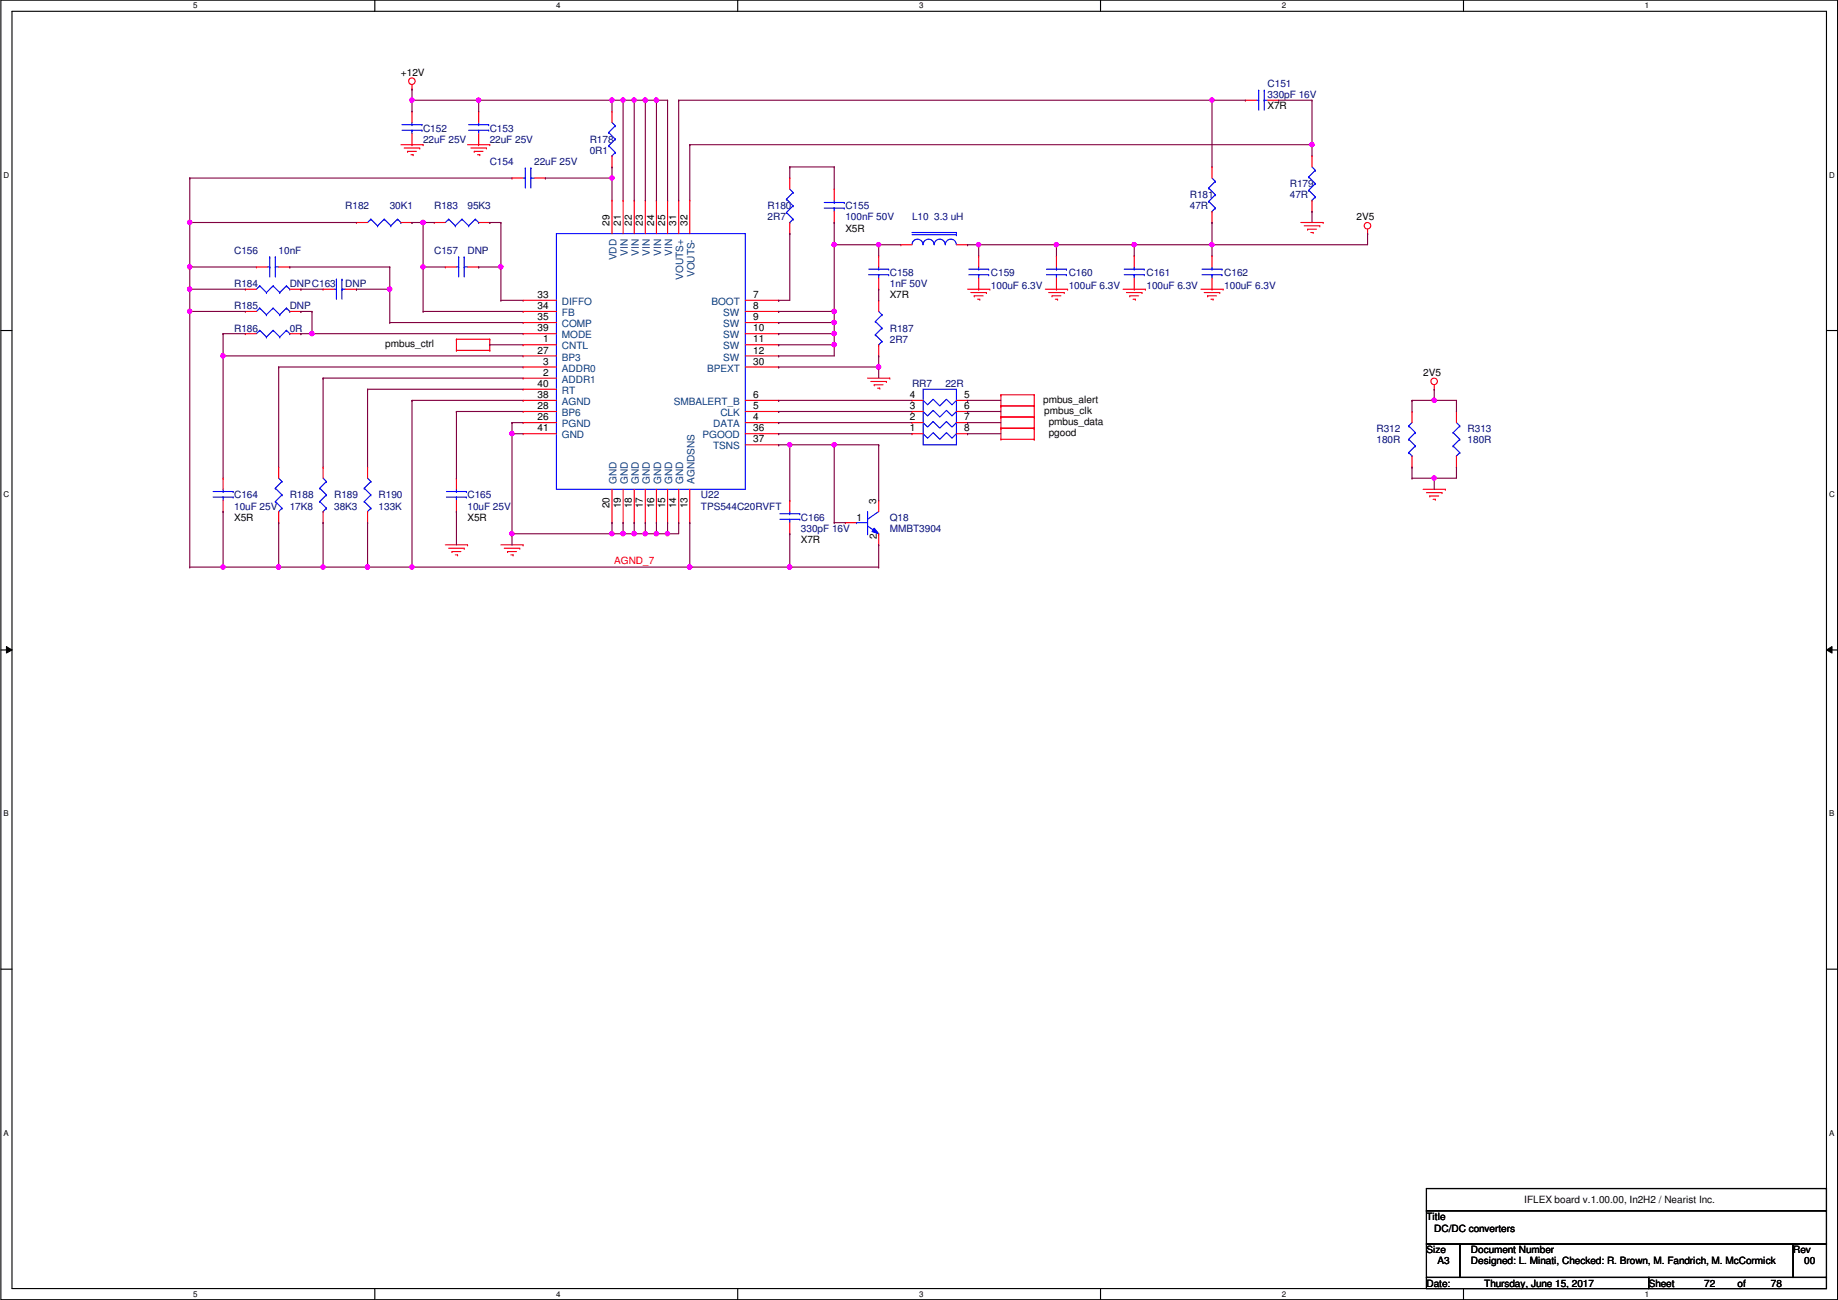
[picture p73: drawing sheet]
<svg xmlns="http://www.w3.org/2000/svg" width="420mm" height="297mm" viewBox="0 0 420 297" stroke-linecap="round" stroke-linejoin="round" font-family="sans-serif">
<defs><g id="words">
<g font-size="2.3">
<text x="91.6" y="17.4">+12V</text>
<text x="289.8" y="25">X7R</text>
<text x="139.3" y="51.6" transform="rotate(-90 139.3 51.6)">29</text>
<text x="141.9" y="51.6" transform="rotate(-90 141.9 51.6)">21</text>
<text x="144.4" y="51.6" transform="rotate(-90 144.4 51.6)">22</text>
<text x="147" y="51.6" transform="rotate(-90 147 51.6)">23</text>
<text x="149.5" y="51.6" transform="rotate(-90 149.5 51.6)">24</text>
<text x="152" y="51.6" transform="rotate(-90 152 51.6)">25</text>
<text x="154.6" y="51.6" transform="rotate(-90 154.6 51.6)">31</text>
<text x="157.1" y="51.6" transform="rotate(-90 157.1 51.6)">32</text>
<text x="193.2" y="52.9">X5R</text>
<text x="310.1" y="50.4">2V5</text>
<text x="122.9" y="68.1">33</text>
<text x="122.9" y="70.6">34</text>
<text x="172.2" y="68.1">7</text>
<text x="172.2" y="70.6">8</text>
<text x="203.4" y="68.2">X7R</text>
<text x="122.9" y="73.2">35</text>
<text x="122.9" y="75.7">39</text>
<text x="172.2" y="73.2">9</text>
<text x="172.2" y="75.7">10</text>
<text x="88.1" y="79.3">pmbus_ctrl</text>
<text x="122.9" y="80.8">27</text>
<text x="124.2" y="78.2">1</text>
<text x="124.2" y="83.3">3</text>
<text x="172.2" y="78.2">11</text>
<text x="172.2" y="80.8">12</text>
<text x="172.2" y="83.3">30</text>
<text x="122.9" y="88.4">40</text>
<text x="124.2" y="85.9">2</text>
<text x="325.3" y="85.9">2V5</text>
<text x="122.9" y="90.9">38</text>
<text x="122.9" y="93.5">28</text>
<text x="172.2" y="90.9">6</text>
<text x="172.2" y="93.5">5</text>
<text x="208" y="93.5">3</text>
<text x="208" y="90.9">4</text>
<text x="220.4" y="90.9">5</text>
<text x="220.4" y="93.5">6</text>
<text x="238.5" y="92">pmbus_alert</text>
<text x="238.7" y="94.6">pmbus_clk</text>
<text x="122.9" y="96">26</text>
<text x="122.9" y="98.6">41</text>
<text x="172.2" y="96">4</text>
<text x="172.2" y="98.6">36</text>
<text x="172.2" y="101.1">37</text>
<text x="208" y="98.6">1</text>
<text x="208" y="96">2</text>
<text x="220.4" y="96">7</text>
<text x="220.4" y="98.6">8</text>
<text x="239.7" y="97.1">pmbus_data</text>
<text x="239.7" y="99.7">pgood</text>
<text x="53.5" y="119">X5R</text>
<text x="106.9" y="119">X5R</text>
<text x="139.3" y="116.1" transform="rotate(-90 139.3 116.1)">20</text>
<text x="141.9" y="116.1" transform="rotate(-90 141.9 116.1)">19</text>
<text x="144.4" y="116.1" transform="rotate(-90 144.4 116.1)">18</text>
<text x="147" y="116.1" transform="rotate(-90 147 116.1)">17</text>
<text x="149.5" y="116.1" transform="rotate(-90 149.5 116.1)">16</text>
<text x="152" y="116.1" transform="rotate(-90 152 116.1)">15</text>
<text x="154.6" y="116.1" transform="rotate(-90 154.6 116.1)">14</text>
<text x="157.1" y="116.1" transform="rotate(-90 157.1 116.1)">13</text>
<text x="195.8" y="119">1</text>
<text x="200.3" y="115.1" transform="rotate(-90 200.3 115.1)">3</text>
<text x="183.1" y="124">X7R</text>
<text x="200.4" y="123.2" transform="rotate(-90 200.4 123.2)">2</text>
<text x="348.4" y="274.9">IFLEX board v.1.00.00, In2H2 / Nearist Inc.</text>
<text x="326.1" y="278.7">Title</text>
<text x="327.9" y="281.5">DC/DC converters</text>
<text x="326.1" y="286.3">Size</text>
<text x="336.2" y="286.3">Document Number</text>
<text x="409.9" y="286.3">Rev</text>
<text x="326.1" y="294">Date:</text>
<text x="328.6" y="288.9">A3</text>
<text x="336.2" y="288.9">Designed: L. Minati, Checked: R. Brown, M. Fandrich, M. McCormick</text>
<text x="339.3" y="294">Thursday, June 15, 2017</text>
<text x="376.9" y="294">Sheet</text>
<text x="389.6" y="294">72</text>
<text x="397.2" y="294">of</text>
<text x="404.8" y="294">78</text>
<text x="412.4" y="288.9">00</text>
</g>
<g font-size="2.3" fill="#000080">
<text x="289.8" y="19.9">C151</text>
<text x="289.8" y="22.4">330pF 16V</text>
<text x="96.7" y="30.1">C152</text>
<text x="96.7" y="32.6">22uF 25V</text>
<text x="112" y="30.1">C153</text>
<text x="112" y="32.6">22uF 25V</text>
<text x="134.8" y="32.6">R178</text>
<text x="134.8" y="35.1">0R1</text>
<text x="112" y="37.7">C154</text>
<text x="122.1" y="37.7">22uF 25V</text>
<text x="78.9" y="47.8">R182</text>
<text x="89.1" y="47.8">30K1</text>
<text x="99.3" y="47.8">R183</text>
<text x="106.9" y="47.8">95K3</text>
<text x="175.5" y="47.8">R180</text>
<text x="193.2" y="47.8">C155</text>
<text x="272" y="45.3">R181</text>
<text x="272" y="47.8">47R</text>
<text x="294.8" y="42.8">R179</text>
<text x="294.8" y="45.3">47R</text>
<text x="175.5" y="50.4">2R7</text>
<text x="193.2" y="50.4">100nF 50V</text>
<text x="208.5" y="50.4">L10 3.3 uH</text>
<text x="53.5" y="58">C156</text>
<text x="63.7" y="58">10nF</text>
<text x="99.3" y="58">C157</text>
<text x="106.9" y="58">DNP</text>
<text x="53.5" y="65.6">R184</text>
<text x="66.2" y="65.6">DNPC163</text>
<text x="78.9" y="65.6">DNP</text>
<text x="203.4" y="63.1">C158</text>
<text x="203.4" y="65.6">1nF 50V</text>
<text x="226.5" y="63.1">C159</text>
<text x="244.3" y="63.1">C160</text>
<text x="262.1" y="63.1">C161</text>
<text x="279.9" y="63.1">C162</text>
<text x="53.5" y="70.7">R185</text>
<text x="66.2" y="70.7">DNP</text>
<text x="226.5" y="66.1">100uF 6.3V</text>
<text x="244.3" y="66.1">100uF 6.3V</text>
<text x="262.1" y="66.1">100uF 6.3V</text>
<text x="279.9" y="66.1">100uF 6.3V</text>
<text x="53.5" y="75.8">R186</text>
<text x="66.2" y="75.8">0R</text>
<text x="203.4" y="75.8">R187</text>
<text x="203.4" y="78.3">2R7</text>
<text x="208.5" y="88.5">RR7</text>
<text x="216.1" y="88.5">22R</text>
<text x="314.7" y="98.6">R312</text>
<text x="314.7" y="101.2">180R</text>
<text x="335.5" y="98.6">R313</text>
<text x="335.5" y="101.2">180R</text>
<text x="53.5" y="113.9">C164</text>
<text x="66.2" y="113.9">R188</text>
<text x="76.4" y="113.9">R189</text>
<text x="86.6" y="113.9">R190</text>
<text x="106.9" y="113.9">C165</text>
<text x="160.2" y="113.9">U22</text>
<text x="53.5" y="116.4">10uF 25V</text>
<text x="66.2" y="116.4">17K8</text>
<text x="76.4" y="116.4">38K3</text>
<text x="86.6" y="116.4">133K</text>
<text x="106.9" y="116.4">10uF 25V</text>
<text x="160.2" y="116.4">TPS544C20RVFT</text>
<text x="183.1" y="119">C166</text>
<text x="203.4" y="119">Q18</text>
<text x="183.1" y="121.5">330pF 16V</text>
<text x="203.4" y="121.5">MMBT3904</text>
</g>
<g font-size="2.3" fill="#004080">
<text x="141" y="59.5" transform="rotate(-90 141 59.5)">VDD</text>
<text x="143.5" y="58.5" transform="rotate(-90 143.5 58.5)">VIN</text>
<text x="146" y="58.5" transform="rotate(-90 146 58.5)">VIN</text>
<text x="148.6" y="58.5" transform="rotate(-90 148.6 58.5)">VIN</text>
<text x="151.1" y="58.5" transform="rotate(-90 151.1 58.5)">VIN</text>
<text x="153.7" y="58.5" transform="rotate(-90 153.7 58.5)">VIN</text>
<text x="156.2" y="63.9" transform="rotate(-90 156.2 63.9)">VOUTS+</text>
<text x="158.7" y="63.3" transform="rotate(-90 158.7 63.3)">VOUTS-</text>
<text x="128.5" y="69.7">DIFFO</text>
<text x="162.6" y="69.7">BOOT</text>
<text x="128.5" y="72.2">FB</text>
<text x="128.5" y="74.8">COMP</text>
<text x="128.5" y="77.3">MODE</text>
<text x="165.3" y="72.2">SW</text>
<text x="165.3" y="74.8">SW</text>
<text x="165.3" y="77.3">SW</text>
<text x="128.5" y="79.8">CNTL</text>
<text x="128.5" y="82.4">BP3</text>
<text x="165.3" y="79.8">SW</text>
<text x="165.3" y="82.4">SW</text>
<text x="128.5" y="84.9">ADDR0</text>
<text x="128.5" y="87.5">ADDR1</text>
<text x="161.7" y="84.9">BPEXT</text>
<text x="128.5" y="90">RT</text>
<text x="128.5" y="92.5">AGND</text>
<text x="128.5" y="95.1">BP6</text>
<text x="154" y="92.5">SMBALERT_B</text>
<text x="164.7" y="95.1">CLK</text>
<text x="128.5" y="97.6">PGND</text>
<text x="128.5" y="100.2">GND</text>
<text x="160.6" y="100.2">PGOOD</text>
<text x="163" y="97.6">DATA</text>
<text x="163" y="102.7">TSNS</text>
<text x="141" y="110.5" transform="rotate(-90 141 110.5)">GND</text>
<text x="143.5" y="110.5" transform="rotate(-90 143.5 110.5)">GND</text>
<text x="146" y="110.5" transform="rotate(-90 146 110.5)">GND</text>
<text x="148.6" y="110.5" transform="rotate(-90 148.6 110.5)">GND</text>
<text x="151.1" y="110.5" transform="rotate(-90 151.1 110.5)">GND</text>
<text x="153.7" y="110.5" transform="rotate(-90 153.7 110.5)">GND</text>
<text x="156.2" y="110.5" transform="rotate(-90 156.2 110.5)">GND</text>
<text x="158.7" y="110.5" transform="rotate(-90 158.7 110.5)">AGNDSNS</text>
</g>
<text font-size="2.3" fill="#f00" x="140.4" y="128.9">AGND_7</text>
<g font-size="1.8">
<text x="44.2" y="1.9">5</text>
<text x="127.1" y="1.9">4</text>
<text x="210.1" y="1.9">3</text>
<text x="293" y="1.9">2</text>
<text x="376" y="1.9">1</text>
<text x=".8" y="40.6">D</text>
<text x="418.2" y="40.6">D</text>
<text x=".8" y="113.6">C</text>
<text x="418.2" y="113.6">C</text>
<text x=".8" y="186.6">B</text>
<text x="418.2" y="186.6">B</text>
<text x=".8" y="259.5">A</text>
<text x="418.2" y="259.5">A</text>
<text x="44.2" y="296.3">5</text>
<text x="127.1" y="296.3">4</text>
<text x="210.1" y="296.3">3</text>
<text x="293" y="296.3">2</text>
<text x="376" y="296.3">1</text>
</g>
</g></defs>
<path d="M.2 0h419.9v297h-419.9zM2.7 2.6h414.8v291.8h-414.8z" fill="none" stroke="#000" stroke-width=".25"/>
<g fill="#fff">
<path d="M44.2 .3h1v2h-1z"/>
<path d="M44.2 294.7h1v2h-1z"/>
</g>
<path d="M85.7 0v2.6M85.7 294.4v2.6" fill="none" stroke="#000" stroke-width=".25"/>
<g fill="#fff">
<path d="M127.1 .3h1v2h-1z"/>
<path d="M127.1 294.7h1v2h-1z"/>
</g>
<path d="M168.6 0v2.6M168.6 294.4v2.6" fill="none" stroke="#000" stroke-width=".25"/>
<g fill="#fff">
<path d="M210.1 .3h1v2h-1z"/>
<path d="M210.1 294.7h1v2h-1z"/>
</g>
<path d="M251.6 0v2.6M251.6 294.4v2.6" fill="none" stroke="#000" stroke-width=".25"/>
<g fill="#fff">
<path d="M293 .3h1v2h-1z"/>
<path d="M293 294.7h1v2h-1z"/>
</g>
<path d="M334.5 0v2.6M334.5 294.4v2.6" fill="none" stroke="#000" stroke-width=".25"/>
<g fill="#fff">
<path d="M376 .3h1v2h-1z"/>
<path d="M376 294.7h1v2h-1z"/>
<path d="M.8 39h1.3v2h-1.3z"/>
<path d="M418.2 39h1.2v2h-1.2z"/>
<path d="M.8 112h1.3v2h-1.3z"/>
<path d="M418.2 112h1.2v2h-1.2z"/>
</g>
<path d="M.2 75.5h2.5M417.5 75.5h2.6" fill="none" stroke="#000" stroke-width=".25"/>
<g fill="#fff">
<path d="M.8 185h1.2v1.9h-1.2z"/>
<path d="M418.2 185h1.1v1.9h-1.1z"/>
</g>
<path d="M.2 148.5h2.5M417.5 148.5h2.6" fill="none" stroke="#000" stroke-width=".25"/>
<path d="M1.5 147.7l1.2 .8-1.2 .7zM417.5 148.5l1.3-.8v1.5z" fill="#000"/>
<path d="M1.5 147.7l1.2 .8-1.2 .7zM417.5 148.5l1.3-.8v1.5z" fill="none" stroke="#000" stroke-width=".23"/>
<g fill="#fff">
<path d="M.8 257.9h1.2v2h-1.2z"/>
<path d="M418.2 257.9h1.1v2h-1.1z"/>
</g>
<path d="M.2 221.4h2.5M417.5 221.4h2.6M326.1 271.6h91.4v5h-91.4zM326.1 276.6h91.4v7.7h-91.4zM326.1 284.3h7.6v7.6h-7.6zM326.1 291.9h50.8v2.5h-50.8zM333.7 284.3h76.2v7.6h-76.2zM376.9 291.9h40.6v2.5h-40.6zM409.9 284.3h7.6v7.6h-7.6z" fill="none" stroke="#000" stroke-width=".25"/>
<g fill="none" stroke="#f00" stroke-width=".25">
<path d="M94.2 19.3v1.1M91.6 33.1h5.1M92.4 33.8h3.6M93.2 34.6h.1M93.2 34.6h2M93.9 35.3h.5M94.2 20.4h.1M94.4 35.3h.1M96 33.8h.1M96.7 33.1h.1M106.9 33.1h5.1M107.6 33.8h3.6"/>
<path d="M108.4 34.6h.1M108.4 34.6h2M109.2 35.3h.5M109.4 25.4h.1M109.4 33.1h.1M109.4 25.4v2.6M109.4 30.5v2.6M109.7 35.3h.1M111.2 33.8h.1M112 33.1h.1M117 40.7h.1M117 40.7h2.6"/>
<path d="M122.1 40.7h2.6M124.7 40.7h.1M190.7 43.2h.1M190.7 50.8h.1M190.7 43.2v2.6M190.7 48.3v2.5M297.4 50.8h5.1M298.1 51.6h3.6M298.9 52.4h.1M298.9 52.4h2M299.7 53.1h.5M300.2 53.1h.1"/>
<path d="M301.7 51.6h.1M302.5 50.8h.1M312.6 53.4h.1M312.6 52.4v1M56.1 71.2h.1M56.1 66.1h.1M56.1 66.1h2.5M56.1 71.2h2.5M66.2 66.1h2.6M66.2 71.2h2.6M68.8 71.2h.1M68.8 66.1h.1"/>
<path d="M104.3 77.5h.1M104.3 77.5h7.7M104.3 77.5v2.6M112 77.5h.1M112 77.5v2.6M221.2 66.1h5.1M221.9 66.8h3.6M222.7 67.6h.1M222.7 67.6h2M223.5 68.4h.5M224 68.4h.1M225.5 66.8h.1"/>
<path d="M226.3 66.1h.1M239 66.1h5M239.7 66.8h3.6M240.5 67.6h.1M240.5 67.6h2M241.2 68.4h.6M241.8 68.4h.1M243.3 66.8h.1M244 66.1h.1M256.7 66.1h5.1M257.5 66.8h3.6M258.3 67.6h.1"/>
<path d="M258.3 67.6h2M259 68.4h.5M259.5 68.4h.1M261.1 66.8h.1M261.8 66.1h.1M274.5 66.1h5.1M275.3 66.8h3.5M276 67.6h.1M276 67.6h2.1M276.8 68.4h.5M277.3 68.4h.1M278.8 66.8h.1"/>
<path d="M279.6 66.1h.1M104.3 80.1h.1M104.3 80.1h7.7M112 80.1h.1M198.3 86.4h5.1M199.1 87.2h3.5M199.8 87.9h.1M199.8 87.9h2.1M200.6 88.7h.5M201.1 88.7h.1M202.6 87.2h.1M203.4 86.4h.1"/>
<path d="M228.8 92.8h.1M228.8 95.3h.1M228.8 97.8h.1M228.8 90.2h.1M228.8 92.8h7.6M228.8 90.2v10.2M228.8 95.3h7.6M228.8 97.8h7.6M228.8 90.2h7.6M236.4 95.3h.1M236.4 92.8h.1M236.4 97.8h.1"/>
<path d="M236.4 90.2h.1M236.4 90.2v10.2M327.9 88.9h.1M327.9 87.9v1M228.8 100.4h.1M228.8 100.4h7.6M236.4 100.4h.1M325.3 111.8h5.1M326.1 112.6h3.5M326.8 113.3h.1M326.8 113.3h2.1M327.6 114.1h.5"/>
<path d="M328.1 114.1h.1M329.6 112.6h.1M330.4 111.8h.1M101.8 124.5h5.1M102.6 125.3h3.5M103.3 126h.1M103.3 126h2.1M104.1 126.8h.5M104.6 126.8h.1M106.1 125.3h.1M106.9 124.5h.1M114.5 124.5h5.1"/>
<path d="M115.3 125.3h3.5M116 126h.1M116 126h2.1M116.8 126.8h.5M117.3 126.8h.1M118.8 125.3h.1M119.6 124.5h.1"/>
<circle cx="94.2" cy="18.6" r=".75"/>
<circle cx="312.6" cy="51.6" r=".75"/>
<circle cx="327.8" cy="87.1" r=".75"/>
</g>
<g fill="none" stroke="#00f" stroke-width=".25">
<path d="M107.1 29.8h4.6M107.1 28.5h4.6M109.4 28.5h.1M109.4 29.8h.1M109.4 28v.5M109.4 29.8v.7M111.7 29.8h.1M111.7 28.5h.1M120.1 38.4h.1M120.1 38.4v4.6M121.4 38.4h.1M121.4 38.4v4.6"/>
<path d="M119.6 40.7h.5M120.1 40.7h.1M121.4 40.7h.1M121.4 40.7h.7M188.4 47.5h4.6M188.4 46.3h4.6M190.7 46.3h.1M190.7 47.5h.1M190.7 45.8v.5M190.7 47.5v.8M193 47.5h.1M193 46.3h.1"/>
<path d="M59.4 70.4h.1M59.4 65.3h.1M59.4 70.4l-.8 .8M59.4 70.4l1.5 1.5M59.4 65.3l-.8 .8M59.4 65.3l1.5 1.5M60.9 71.9h.1M60.9 66.8h.1M62.4 70.4h.1M62.4 65.3h.1M62.4 70.4l-1.5 1.5M62.4 70.4l1.6 1.5"/>
<path d="M62.4 65.3l-1.5 1.5M62.4 65.3l1.6 1.5M64 71.9h.1M64 66.8h.1M65.5 70.4h.1M65.5 65.3h.1M65.5 70.4l-1.5 1.5M65.5 70.4l.7 .8M65.5 65.3l-1.5 1.5M65.5 65.3l.7 .8M66.2 71.2h.1M66.2 66.1h.1"/>
<path d="M195.8 119.4h.1M195.8 119.4h2.5M198.3 118.7h.1M198.3 116.9v5.1M200.9 116.9l-2.6 1.8M198.3 122h.1M198.3 120.2l2.6 1.8M200.9 122h.1"/>
</g>
<path d="M199.8 120.7l1.1 1.3-1.6-.5z" fill="#00f"/>
<g fill="none" stroke="#00f" stroke-width=".25">
<path d="M91.9 29.8h4.6M91.9 28.5h4.6M94.2 28.5h.1M94.2 29.8h.1M94.2 28v.5M94.2 29.8v.7M96.5 29.8h.1M96.5 28.5h.1M139.1 30.3h.1M139.1 33.3h.1M139.1 30.3l1.6 1.5M139.1 33.3l1.6 1.5"/>
<path d="M139.9 35.6h.1M139.9 28l.8 .7M140.7 28.7h.1M140.7 31.8h.1M140.7 34.8h.1M140.7 28.7l-1.6 1.6M140.7 31.8l-1.6 1.5M140.7 34.8l-.8 .8M287.2 22.9h.5M287.7 22.9h.1M287.7 20.6h.1M287.7 20.6v4.6"/>
<path d="M289 20.6h.1M289 22.9h.1M289 22.9h.8M289 20.6v4.6M299.9 38.1l.8 .8M300.7 38.9h.1M300.7 38.9l-1.5 1.5M61.7 58.7h.1M61.7 58.7v4.6M62.9 58.7h.1M62.9 58.7v4.6M84.8 50.1h.1"/>
<path d="M84.8 50.1l-.8 .7M84.8 50.1l1.5 1.5M86.3 51.6h.1M87.8 50.1h.1M87.8 50.1l-1.5 1.5M87.8 50.1l1.6 1.5M89.4 51.6h.1M90.9 50.1h.1M90.9 50.1l-1.5 1.5M90.9 50.1l.7 .7M91.6 50.8h.1M102.6 50.1h.1"/>
<path d="M102.6 50.1l-.8 .7M102.6 50.1l1.5 1.5M104.1 51.6h.1M104.8 58.7h.1M104.8 58.7v4.6M105.6 50.1h.1M105.6 50.1l-1.5 1.5M105.6 50.1l1.5 1.5M106.1 58.7h.1M106.1 58.7v4.6M107.1 51.6h.1M108.7 50.1h.1"/>
<path d="M108.7 50.1l-1.6 1.5M108.7 50.1l.7 .7M109.4 50.8h.1M127.2 53.4h43.2v58.4h-43.2zM179.8 45.5h.1M179.8 48.6h.1M179.8 45.5l1.5 1.5M179.8 48.6l1.5 1.5M180.5 50.8h.1M180.5 43.2l.8 .8M181.3 44h.1M181.3 47h.1"/>
<path d="M181.3 50.1h.1M181.3 44l-1.5 1.5M181.3 47l-1.5 1.6M181.3 50.1l-.8 .7M208.5 55.9a1.27 1.27 0 0 1 1.3-1.2 1.27 1.27 0 0 1 1.2 1.2 1.25 1.25 0 0 1 1.3-1.2 1.25 1.25 0 0 1 1.2 1.2M208.5 53.6h10.1M208.5 53.1h10.1M213.6 55.9a1.27 1.27 0 0 1 1.2-1.2 1.27 1.27 0 0 1 1.3 1.2 1.25 1.25 0 0 1 1.2-1.2 1.25 1.25 0 0 1 1.3 1.2M218.6 53.6h.1M218.6 53.1h.1M276.3 43h.1M276.3 46h.1"/>
<path d="M276.3 43l1.5 1.5M276.3 46l1.5 1.5M277.1 48.3h.1M277.1 40.7l.7 .7M277.8 41.4h.1M277.8 44.5h.1M277.8 47.5h.1M277.8 41.4l-1.5 1.6M277.8 44.5l-1.5 1.5M277.8 47.5l-.7 .8M299.2 40.4h.1M299.2 43.5h.1"/>
<path d="M299.2 40.4l1.5 1.6M299.2 43.5l1.5 1.5M299.9 45.8h.1M300.7 42h.1M300.7 45h.1M300.7 42l-1.5 1.5M300.7 45l-.8 .8M59.4 75.5h.1M59.4 75.5l-.8 .7M59.4 75.5l1.5 1.5M60.9 77h.1M61.2 61h.5"/>
<path d="M61.7 61h.1M62.4 75.5h.1M62.4 75.5l-1.5 1.5M62.4 75.5l1.6 1.5M62.9 61h.1M62.9 61h.8M64 77h.1M65.5 75.5h.1M65.5 75.5l-1.5 1.5M65.5 75.5l.7 .7M66.2 76.2h.1M76.4 66.1h.5"/>
<path d="M76.9 66.1h.1M76.9 63.8h.1M76.9 63.8v4.6M78.2 63.8h.1M78.2 66.1h.1M78.2 66.1h.7M78.2 63.8v4.6M104.3 61h.5M104.8 61h.1M106.1 61h.1M106.1 61h.8M198.6 62.8h4.5"/>
<path d="M198.6 61.5h4.5M200.1 73.4h.1M200.1 76.5h.1M200.1 73.4l1.5 1.6M200.1 76.5l1.5 1.5M200.9 78.8h.1M200.9 61.5h.1M200.9 62.8h.1M200.9 71.2l.7 .7M200.9 61v.5M200.9 62.8v.7M201.6 71.9h.1"/>
<path d="M201.6 75h.1M201.6 78h.1M201.6 71.9l-1.5 1.5M201.6 75l-1.5 1.5M201.6 78l-.7 .8M203.1 62.8h.1M203.1 61.5h.1M221.4 62.8h4.6M221.4 61.5h4.6M223.7 61.5h.1M223.7 62.8h.1M223.7 61v.5"/>
<path d="M223.7 62.8v.7M226 62.8h.1M226 61.5h.1M239.2 62.8h4.6M239.2 61.5h4.6M241.5 61.5h.1M241.5 62.8h.1M241.5 61v.5M241.5 62.8v.7M243.8 62.8h.1M243.8 61.5h.1M257 62.8h4.6"/>
<path d="M257 61.5h4.6M259.3 61.5h.1M259.3 62.8h.1M259.3 61v.5M259.3 62.8v.7M261.6 62.8h.1M261.6 61.5h.1M274.8 62.8h4.5M274.8 61.5h4.5M277.1 61.5h.1M277.1 62.8h.1M277.1 61v.5"/>
<path d="M277.1 62.8v.7M279.3 62.8h.1M279.3 61.5h.1M211 88.9h7.6v12.7h-7.6zM211 99.1l1 1 1.3-1.3 1.5 1.6 1.6-1.6 1.2 1.3 1-1M211 96.6l1 1 1.3-1.3 1.5 1.5 1.6-1.5 1.2 1.3 1-1M211 94l1 1 1.3-1.2 1.5 1.5 1.6-1.5 1.2 1.2 1-1M211 91.5l1 1 1.3-1.3 1.5 1.6 1.6-1.6 1.2 1.3 1-1M322 97.3h.1M322 97.3l1.5 1.5M322.8 96.6l-.8 .7M323.5 98.8h.1"/>
<path d="M323.5 98.8l-1.5 1.6M332.2 98.8h.1M332.2 98.8l1.5 1.6M332.9 96.6l.8 .7M333.7 97.3h.1M333.7 97.3l-1.5 1.5M48.7 113.6h4.6M48.7 112.3h4.6M51 112.3h.1M51 113.6h.1M51 111.8v.5M51 113.6v.7"/>
<path d="M53.3 113.6h.1M53.3 112.3h.1M62.9 111.5h.1M62.9 114.6h.1M62.9 111.5l1.6 1.6M62.9 114.6l1.6 1.5M63.7 116.9h.1M63.7 109.3l.8 .7M64.5 110h.1M64.5 113.1h.1M64.5 116.1h.1M64.5 110l-1.6 1.5"/>
<path d="M64.5 113.1l-1.6 1.5M64.5 116.1l-.8 .8M73.1 111.5h.1M73.1 114.6h.1M73.1 111.5l1.5 1.6M73.1 114.6l1.5 1.5M73.9 116.9h.1M73.9 109.3l.7 .7M74.6 110h.1M74.6 113.1h.1M74.6 116.1h.1M74.6 110l-1.5 1.5"/>
<path d="M74.6 113.1l-1.5 1.5M74.6 116.1l-.7 .8M83.3 111.5h.1M83.3 114.6h.1M83.3 111.5l1.5 1.6M83.3 114.6l1.5 1.5M84 116.9h.1M84 109.3l.8 .7M84.8 110h.1M84.8 113.1h.1M84.8 116.1h.1M84.8 110l-1.5 1.5"/>
<path d="M84.8 113.1l-1.5 1.5M84.8 116.1l-.8 .8M102.1 113.6h4.5M102.1 112.3h4.5M104.3 112.3h.1M104.3 113.6h.1M104.3 111.8v.5M104.3 113.6v.7M106.6 113.6h.1M106.6 112.3h.1M178.3 118.7h4.5M178.3 117.4h4.5"/>
<path d="M180.5 117.4h.1M180.5 118.7h.1M180.5 116.9v.5M180.5 118.7v.7M182.8 118.7h.1M182.8 117.4h.1M322 100.4h.1M322 103.4h.1M322 100.4l1.5 1.5M322 103.4l.8 .8M322.8 104.2h.1M323.5 101.9h.1"/>
<path d="M323.5 101.9l-1.5 1.5M332.2 101.9h.1M332.2 101.9l1.5 1.5M332.9 104.2h.1M333.7 100.4h.1M333.7 103.4h.1M333.7 100.4l-1.5 1.5M333.7 103.4l-.8 .8M199.8 120.7l1.1 1.3-1.6-.5z"/>
</g>
<g fill="none" stroke="#f00" stroke-width=".25">
<path d="M94.2 25.4h.1M94.2 33.1h.1M94.2 25.4v2.6M94.2 30.5v2.6M139.9 25.4h.1M139.9 38.1h.1M139.9 25.4v2.6M139.9 35.6v2.5M277.1 38.1h.1M277.1 38.1v2.6M284.7 22.9h.1M284.7 22.9h2.5"/>
<path d="M289.8 22.9h2.5M292.3 22.9h.1M299.9 35.6h.1M299.9 35.6v2.5M81.5 50.8h.1M81.5 50.8h2.5M91.6 50.8h2.6M94.2 50.8h.1M99.3 50.8h.1M99.3 50.8h2.5M109.4 50.8h2.6M112 50.8h.1"/>
<path d="M139.9 45.8h.1M139.9 45.8v7.6M142.4 45.8h.1M142.4 45.8v7.6M145 45.8h.1M145 45.8v7.6M147.5 45.8h.1M147.5 45.8v7.6M150.1 45.8h.1M150.1 45.8v7.6M152.6 45.8h.1M152.6 45.8v7.6"/>
<path d="M155.1 45.8h.1M155.1 45.8v7.6M157.7 45.8h.1M157.7 45.8v7.6M180.5 40.7h.1M180.5 53.4h.1M180.5 40.7v2.5M180.5 50.8v2.6M200.9 58.5h.1M200.9 58.5v2.5M205.9 55.9h.1M205.9 55.9h2.6"/>
<path d="M218.6 55.9h2.6M221.2 55.9h.1M223.7 58.5h.1M223.7 58.5v2.5M241.5 58.5h.1M241.5 58.5v2.5M259.3 58.5h.1M259.3 58.5v2.5M277.1 50.8h.1M277.1 58.5h.1M277.1 48.3v2.5M277.1 58.5v2.5"/>
<path d="M299.9 48.3h.1M299.9 45.8v2.5M56.1 76.2h.1M56.1 76.2h2.5M58.6 61h.1M58.6 61h2.6M63.7 61h2.5M66.2 61h.1M66.2 76.2h2.6M68.8 76.2h.1M73.9 66.1h.1M73.9 66.1h2.5"/>
<path d="M78.9 66.1h2.6M81.5 66.1h.1M101.8 61h.1M101.8 61h2.5M106.9 61h2.5M109.4 61h.1M119.6 68.6h.1M119.6 71.2h.1M119.6 73.7h.1M119.6 76.2h.1M119.6 78.8h.1M119.6 68.6h7.6"/>
<path d="M119.6 71.2h7.6M119.6 73.7h7.6M119.6 76.2h7.6M119.6 78.8h7.6M170.4 68.6h7.6M170.4 71.2h7.6M170.4 73.7h7.6M170.4 76.2h7.6M170.4 78.8h7.6M178 68.6h.1M178 71.2h.1M178 73.7h.1"/>
<path d="M178 76.2h.1M178 78.8h.1M200.9 68.6h.1M200.9 66.1h.1M200.9 63.5v2.6M200.9 68.6v2.6M200.9 78.8v2.5M223.7 66.1h.1M223.7 63.5v2.6M241.5 66.1h.1M241.5 63.5v2.6M259.3 66.1h.1"/>
<path d="M259.3 63.5v2.6M277.1 66.1h.1M277.1 63.5v2.6M119.6 81.3h.1M119.6 83.9h.1M119.6 86.4h.1M119.6 88.9h.1M119.6 91.5h.1M119.6 94h.1M119.6 96.6h.1M119.6 99.1h.1M119.6 99.1h7.6"/>
<path d="M119.6 96.6h7.6M119.6 94h7.6M119.6 91.5h7.6M119.6 81.3h7.6M119.6 83.9h7.6M119.6 86.4h7.6M119.6 88.9h7.6M170.4 99.1h7.6M170.4 96.6h7.6M170.4 94h7.6M170.4 91.5h7.6M170.4 81.3h7.6"/>
<path d="M170.4 83.9h7.6M178 81.3h.1M178 83.9h.1M178 91.5h.1M178 94h.1M178 96.6h.1M178 99.1h.1M200.9 81.3h.1M208.5 99.1h.1M208.5 96.6h.1M208.5 94h.1M208.5 91.5h.1"/>
<path d="M208.5 99.1h2.5M208.5 96.6h2.5M208.5 94h2.5M208.5 91.5h2.5M218.6 99.1h2.6M218.6 96.6h2.6M218.6 94h2.6M218.6 91.5h2.6M221.2 91.5h.1M221.2 94h.1M221.2 96.6h.1M221.2 99.1h.1"/>
<path d="M322.8 94h.1M322.8 94v2.6M332.9 94h.1M332.9 94v2.6M51 109.3h.1M51 116.9h.1M51 109.3v2.5M51 114.3v2.6M63.7 106.7h.1M63.7 119.4h.1M63.7 106.7v2.6M63.7 116.9v2.5"/>
<path d="M73.9 106.7h.1M73.9 119.4h.1M73.9 106.7v2.6M73.9 116.9v2.5M84 106.7h.1M84 119.4h.1M84 106.7v2.6M84 116.9v2.5M104.3 109.3h.1M104.3 116.9h.1M104.3 109.3v2.5M104.3 114.3v2.6"/>
<path d="M139.9 119.4h.1M139.9 111.8v7.6M142.4 119.4h.1M142.4 111.8v7.6M145 119.4h.1M145 111.8v7.6M147.5 119.4h.1M147.5 111.8v7.6M150.1 119.4h.1M150.1 111.8v7.6M152.6 119.4h.1M152.6 111.8v7.6"/>
<path d="M155.1 119.4h.1M155.1 111.8v7.6M157.7 119.4h.1M157.7 111.8v7.6M170.4 101.6h7.6M178 101.6h.1M180.5 114.3h.1M180.5 114.3v2.6M180.5 119.4v2.6M193.2 119.4h.1M193.2 119.4h2.6M200.9 114.3h.1"/>
<path d="M200.9 114.3v2.6M322.8 106.7h.1M322.8 104.2v2.5M332.9 106.7h.1M332.9 104.2v2.5M180.5 122h.1M200.9 124.5h.1M200.9 122v2.5"/>
</g>
<path d="M277.1 22.9h.1M277.1 22.9v15.2M190.7 55.9h.1M190.7 55.9v15.3M221.2 55.9h.1M221.2 55.9h2.5M277.1 50.8h.1M277.1 55.9h.1M277.1 55.9h35.5M277.1 50.8v5.1M299.9 48.3h.1M299.9 48.3v2.5" fill="none" stroke="#800040" stroke-width=".25"/>
<circle cx="190.7" cy="71.1" r=".49" fill="#f0f"/>
<circle cx="190.7" cy="71.1" r=".49" fill="none" stroke="#f0f" stroke-width=".25"/>
<circle cx="190.7" cy="55.9" r=".49" fill="#f0f"/>
<circle cx="190.7" cy="55.9" r=".49" fill="none" stroke="#f0f" stroke-width=".25"/>
<path d="M178 101.6h.1M178 101.6h2.5M157.7 129.6h.1M157.7 129.6h22.8" fill="none" stroke="#800040" stroke-width=".25"/>
<circle cx="180.5" cy="129.6" r=".49" fill="#f0f"/>
<circle cx="180.5" cy="129.6" r=".49" fill="none" stroke="#f0f" stroke-width=".25"/>
<path d="M180.5 101.6h.1M180.5 101.6v12.7M180.5 122h.1M180.5 122v7.6" fill="none" stroke="#800040" stroke-width=".25"/>
<circle cx="180.5" cy="101.6" r=".49" fill="#f0f"/>
<circle cx="180.5" cy="101.6" r=".49" fill="none" stroke="#f0f" stroke-width=".25"/>
<path d="M180.5 101.6h.1M180.5 101.6h10.2M190.7 119.4h.1M190.7 101.6h.1M190.7 119.4h2.5M190.7 101.6v17.8" fill="none" stroke="#800040" stroke-width=".25"/>
<circle cx="190.7" cy="101.6" r=".49" fill="#f0f"/>
<circle cx="190.7" cy="101.6" r=".49" fill="none" stroke="#f0f" stroke-width=".25"/>
<path d="M117 99.1h.1M117 99.1v22.9M190.7 101.6h10.2M200.9 101.6h.1M180.5 129.6h20.4M200.9 129.6h.1" fill="none" stroke="#800040" stroke-width=".25"/>
<circle cx="117" cy="121.9" r=".49" fill="#f0f"/>
<circle cx="117" cy="121.9" r=".49" fill="none" stroke="#f0f" stroke-width=".25"/>
<circle cx="117" cy="99.1" r=".49" fill="#f0f"/>
<circle cx="117" cy="99.1" r=".49" fill="none" stroke="#f0f" stroke-width=".25"/>
<path d="M117 99.1h.1M117 99.1h2.6M117 122h.1M117 122h22.9" fill="none" stroke="#800040" stroke-width=".25"/>
<circle cx="139.9" cy="121.9" r=".49" fill="#f0f"/>
<circle cx="139.9" cy="121.9" r=".49" fill="none" stroke="#f0f" stroke-width=".25"/>
<path d="M139.9 119.4h.1M139.9 119.4v2.6M142.4 119.4h.1M142.4 119.4v2.6h-2.5M117 122h.1M117 122v2.5M139.9 122h.1" fill="none" stroke="#800040" stroke-width=".25"/>
<circle cx="142.4" cy="121.9" r=".49" fill="#f0f"/>
<circle cx="142.4" cy="121.9" r=".49" fill="none" stroke="#f0f" stroke-width=".25"/>
<path d="M142.4 122h.1M142.4 122h2.6" fill="none" stroke="#800040" stroke-width=".25"/>
<circle cx="145" cy="121.9" r=".49" fill="#f0f"/>
<circle cx="145" cy="121.9" r=".49" fill="none" stroke="#f0f" stroke-width=".25"/>
<path d="M145 119.4h.1M145 119.4v2.6M147.5 119.4h.1M147.5 119.4v2.6M145 122h.1M145 122h5.1M147.5 122h.1" fill="none" stroke="#800040" stroke-width=".25"/>
<circle cx="147.5" cy="121.9" r=".49" fill="#f0f"/>
<circle cx="147.5" cy="121.9" r=".49" fill="none" stroke="#f0f" stroke-width=".25"/>
<path d="M150.1 119.4h.1M150.1 119.4v2.6" fill="none" stroke="#800040" stroke-width=".25"/>
<circle cx="150" cy="121.9" r=".49" fill="#f0f"/>
<circle cx="150" cy="121.9" r=".49" fill="none" stroke="#f0f" stroke-width=".25"/>
<path d="M152.6 119.4h.1M152.6 119.4v2.6M150.1 122h.1M150.1 122h5M152.6 122h.1" fill="none" stroke="#800040" stroke-width=".25"/>
<circle cx="152.6" cy="121.9" r=".49" fill="#f0f"/>
<circle cx="152.6" cy="121.9" r=".49" fill="none" stroke="#f0f" stroke-width=".25"/>
<g fill="none" stroke="#800040" stroke-width=".25">
<path d="M84 88.9h.1M84 88.9v17.8M84 88.9h35.6M104.3 94h.1M104.3 94v15.3M104.3 94h15.3M117 96.6h.1M117 96.6h2.6M117 96.6v2.5M84 119.4h.1M84 119.4v10.2M104.3 116.9h.1"/>
<path d="M104.3 116.9v7.6M155.1 119.4h.1M155.1 119.4v2.6M157.7 119.4h.1M157.7 119.4v10.2M73.9 129.6h.1M73.9 129.6h20.3M84 129.6h.1"/>
</g>
<circle cx="84" cy="129.6" r=".49" fill="#f0f"/>
<circle cx="84" cy="129.6" r=".49" fill="none" stroke="#f0f" stroke-width=".25"/>
<circle cx="73.8" cy="129.6" r=".49" fill="#f0f"/>
<circle cx="73.8" cy="129.6" r=".49" fill="none" stroke="#f0f" stroke-width=".25"/>
<path d="M94.2 91.5h.1M94.2 91.5h25.4M94.2 91.5v38.1M63.7 119.4h.1M63.7 119.4v10.2M73.9 119.4h.1M73.9 119.4v10.2h-10.2M63.7 129.6h.1M94.2 129.6h.1M94.2 129.6h63.5" fill="none" stroke="#800040" stroke-width=".25"/>
<circle cx="157.7" cy="129.6" r=".49" fill="#f0f"/>
<circle cx="157.7" cy="129.6" r=".49" fill="none" stroke="#f0f" stroke-width=".25"/>
<circle cx="94.2" cy="129.6" r=".49" fill="#f0f"/>
<circle cx="94.2" cy="129.6" r=".49" fill="none" stroke="#f0f" stroke-width=".25"/>
<path d="M51 81.3h.1M51 81.3v28M63.7 83.9h.1M63.7 83.9v22.8M63.7 83.9h55.9M73.9 86.4h.1M73.9 86.4v20.3M73.9 86.4h45.7M51 116.9h.1M51 116.9v12.7M51 129.6h.1M51 129.6h12.7" fill="none" stroke="#800040" stroke-width=".25"/>
<circle cx="63.7" cy="129.6" r=".49" fill="#f0f"/>
<circle cx="63.7" cy="129.6" r=".49" fill="none" stroke="#f0f" stroke-width=".25"/>
<circle cx="51" cy="129.6" r=".49" fill="#f0f"/>
<circle cx="51" cy="129.6" r=".49" fill="none" stroke="#f0f" stroke-width=".25"/>
<path d="M43.4 66.1h.1M43.4 66.1v5.1M43.4 66.1h12.7M68.8 66.1h.1M68.8 66.1h5.1" fill="none" stroke="#800040" stroke-width=".25"/>
<circle cx="43.4" cy="66.1" r=".49" fill="#f0f"/>
<circle cx="43.4" cy="66.1" r=".49" fill="none" stroke="#f0f" stroke-width=".25"/>
<path d="M81.5 66.1h.1M81.5 66.1h7.6M43.4 129.6h.1M43.4 129.6h7.6" fill="none" stroke="#800040" stroke-width=".25"/>
<circle cx="89.1" cy="66.1" r=".49" fill="#f0f"/>
<circle cx="89.1" cy="66.1" r=".49" fill="none" stroke="#f0f" stroke-width=".25"/>
<path d="M71.3 76.2h.1M71.3 76.2h48.3M89.1 66.1h.1M89.1 73.7h.1M89.1 66.1v7.6M89.1 73.7h30.5" fill="none" stroke="#800040" stroke-width=".25"/>
<circle cx="71.3" cy="76.2" r=".49" fill="#f0f"/>
<circle cx="71.3" cy="76.2" r=".49" fill="none" stroke="#f0f" stroke-width=".25"/>
<path d="M43.4 71.2h.1M43.4 71.2h12.7M43.4 71.2v58.4M68.8 71.2h.1M68.8 71.2h2.5M71.3 71.2h.1M71.3 71.2v5" fill="none" stroke="#800040" stroke-width=".25"/>
<circle cx="43.4" cy="71.1" r=".49" fill="#f0f"/>
<circle cx="43.4" cy="71.1" r=".49" fill="none" stroke="#f0f" stroke-width=".25"/>
<path d="M51 76.2h.1M51 76.2v5.1" fill="none" stroke="#800040" stroke-width=".25"/>
<circle cx="51" cy="81.3" r=".49" fill="#f0f"/>
<circle cx="51" cy="81.3" r=".49" fill="none" stroke="#f0f" stroke-width=".25"/>
<g fill="none" stroke="#800040" stroke-width=".25">
<path d="M94.2 50.8h.1M94.2 50.8h5.1M96.7 50.8h.1M112 50.8h.1M112 50.8h2.5M114.5 50.8h.1M114.5 50.8v10.2M51 76.2h.1M51 76.2h5.1M68.8 76.2h.1M68.8 76.2h2.5M96.7 71.2h.1"/>
<path d="M96.7 71.2h22.9"/>
</g>
<circle cx="114.5" cy="61" r=".49" fill="#f0f"/>
<circle cx="114.5" cy="61" r=".49" fill="none" stroke="#f0f" stroke-width=".25"/>
<path d="M43.4 50.8h.1M43.4 50.8h38.1M114.5 68.6h.1M114.5 68.6h5.1" fill="none" stroke="#800040" stroke-width=".25"/>
<circle cx="43.4" cy="50.8" r=".49" fill="#f0f"/>
<circle cx="43.4" cy="50.8" r=".49" fill="none" stroke="#f0f" stroke-width=".25"/>
<path d="M139.9 38.1h.1M139.9 38.1v2.6M43.4 50.8h.1M43.4 50.8v10.2" fill="none" stroke="#800040" stroke-width=".25"/>
<circle cx="139.9" cy="40.7" r=".49" fill="#f0f"/>
<circle cx="139.9" cy="40.7" r=".49" fill="none" stroke="#f0f" stroke-width=".25"/>
<path d="M96.7 50.8h.1M96.7 50.8v10.2M124.7 40.7h.1M124.7 40.7h15.2M139.9 40.7h.1M139.9 40.7v5.1" fill="none" stroke="#800040" stroke-width=".25"/>
<circle cx="96.7" cy="61" r=".49" fill="#f0f"/>
<circle cx="96.7" cy="61" r=".49" fill="none" stroke="#f0f" stroke-width=".25"/>
<circle cx="96.7" cy="50.8" r=".49" fill="#f0f"/>
<circle cx="96.7" cy="50.8" r=".49" fill="none" stroke="#f0f" stroke-width=".25"/>
<g fill="none" stroke="#800040" stroke-width=".25">
<path d="M139.9 22.9h.1M139.9 22.9v2.5M142.4 22.9h.1M142.4 22.9v22.9M43.4 40.7h.1M43.4 40.7h73.6M43.4 40.7v10.1M96.7 61h.1M96.7 61h5.1M96.7 61v10.2M109.4 61h.1M109.4 61h5.1"/>
<path d="M114.5 61h.1M114.5 61v7.6"/>
</g>
<circle cx="142.4" cy="22.9" r=".49" fill="#f0f"/>
<circle cx="142.4" cy="22.9" r=".49" fill="none" stroke="#f0f" stroke-width=".25"/>
<path d="M139.9 22.9h.1M139.9 22.9h2.5M145 22.9h.1M145 22.9v22.9" fill="none" stroke="#800040" stroke-width=".25"/>
<circle cx="145" cy="22.9" r=".49" fill="#f0f"/>
<circle cx="145" cy="22.9" r=".49" fill="none" stroke="#f0f" stroke-width=".25"/>
<path d="M142.4 22.9h.1M142.4 22.9h2.6M147.5 22.9h.1M147.5 22.9v22.9" fill="none" stroke="#800040" stroke-width=".25"/>
<circle cx="147.5" cy="22.9" r=".49" fill="#f0f"/>
<circle cx="147.5" cy="22.9" r=".49" fill="none" stroke="#f0f" stroke-width=".25"/>
<path d="M145 22.9h.1M145 22.9h2.5M150.1 22.9h.1M150.1 22.9v22.9" fill="none" stroke="#800040" stroke-width=".25"/>
<circle cx="150" cy="22.9" r=".49" fill="#f0f"/>
<circle cx="150" cy="22.9" r=".49" fill="none" stroke="#f0f" stroke-width=".25"/>
<path d="M147.5 22.9h.1M147.5 22.9h5.1M150.1 22.9h.1M152.6 22.9h.1M152.6 22.9v22.9M155.1 22.9h.1M155.1 22.9h122M155.1 22.9v22.9" fill="none" stroke="#800040" stroke-width=".25"/>
<circle cx="277" cy="22.9" r=".49" fill="#f0f"/>
<circle cx="277" cy="22.9" r=".49" fill="none" stroke="#f0f" stroke-width=".25"/>
<path d="M157.7 33.1h.1M157.7 33.1v12.7M157.7 33.1h142.2" fill="none" stroke="#800040" stroke-width=".25"/>
<circle cx="299.9" cy="33" r=".49" fill="#f0f"/>
<circle cx="299.9" cy="33" r=".49" fill="none" stroke="#f0f" stroke-width=".25"/>
<g fill="none" stroke="#800040" stroke-width=".25">
<path d="M277.1 22.9h.1M277.1 22.9h7.6M292.3 22.9h.1M292.3 22.9h7.6M299.9 22.9h.1M299.9 22.9v10.2M43.4 61h.1M43.4 61h15.2M112 78.8h.1M112 78.8h7.6M178 91.5h.1M178 94h.1"/>
<path d="M178 96.6h.1M178 99.1h.1M178 91.5h30.5M178 94h30.5M178 96.6h30.5M178 99.1h30.5M221.2 91.5h.1M221.2 94h.1M221.2 96.6h.1M221.2 99.1h.1M221.2 91.5h7.6M221.2 94h7.6"/>
<path d="M221.2 96.6h7.6M221.2 99.1h7.6"/>
</g>
<circle cx="43.4" cy="61" r=".49" fill="#f0f"/>
<circle cx="43.4" cy="61" r=".49" fill="none" stroke="#f0f" stroke-width=".25"/>
<g fill="none" stroke="#800040" stroke-width=".25">
<path d="M180.5 38.1h.1M180.5 38.1v2.6M180.5 38.1h10.2M190.7 38.1h.1M190.7 38.1v5.1M180.5 53.4h.1M180.5 53.4v15.2h-2.5M190.7 50.8h.1M190.7 50.8v5.1M43.4 61h.1M43.4 61v5.1M66.2 61h.1"/>
<path d="M66.2 61h22.9M89.1 61h.1M89.1 61v5.1M178 68.6h.1M178 71.2h.1M178 78.8h.1M178 76.2h.1M178 71.2h12.7M178 78.8h12.7M178 76.2h12.7M190.7 71.2h.1M190.7 78.8h.1"/>
<path d="M190.7 76.2h.1M190.7 71.2v2.5M190.7 76.2v5.1h-12.7M178 81.3h.1"/>
</g>
<circle cx="190.7" cy="78.8" r=".49" fill="#f0f"/>
<circle cx="190.7" cy="78.8" r=".49" fill="none" stroke="#f0f" stroke-width=".25"/>
<circle cx="190.7" cy="76.2" r=".49" fill="#f0f"/>
<circle cx="190.7" cy="76.2" r=".49" fill="none" stroke="#f0f" stroke-width=".25"/>
<path d="M178 73.7h.1M178 73.7h12.7" fill="none" stroke="#800040" stroke-width=".25"/>
<circle cx="190.7" cy="73.7" r=".49" fill="#f0f"/>
<circle cx="190.7" cy="73.7" r=".49" fill="none" stroke="#f0f" stroke-width=".25"/>
<path d="M190.7 73.7h.1M190.7 73.7v2.5M178 83.9h.1M178 83.9h22.9" fill="none" stroke="#800040" stroke-width=".25"/>
<circle cx="200.8" cy="83.8" r=".49" fill="#f0f"/>
<circle cx="200.8" cy="83.8" r=".49" fill="none" stroke="#f0f" stroke-width=".25"/>
<path d="M190.7 55.9h.1M190.7 55.9h10.2M200.9 55.9h.1M200.9 55.9v2.6M200.9 66.1h.1M200.9 66.1v2.5M200.9 81.3h.1M200.9 83.9h.1M200.9 81.3v5.1" fill="none" stroke="#800040" stroke-width=".25"/>
<circle cx="200.8" cy="55.9" r=".49" fill="#f0f"/>
<circle cx="200.8" cy="55.9" r=".49" fill="none" stroke="#f0f" stroke-width=".25"/>
<path d="M94.2 20.4h.1M94.2 22.9h.1M94.2 20.4v2.5M94.2 22.9h15.2M200.9 55.9h.1M200.9 55.9h5" fill="none" stroke="#800040" stroke-width=".25"/>
<circle cx="109.4" cy="22.9" r=".49" fill="#f0f"/>
<circle cx="109.4" cy="22.9" r=".49" fill="none" stroke="#f0f" stroke-width=".25"/>
<circle cx="94.2" cy="22.9" r=".49" fill="#f0f"/>
<circle cx="94.2" cy="22.9" r=".49" fill="none" stroke="#f0f" stroke-width=".25"/>
<path d="M109.4 22.9h.1M109.4 22.9v2.5M109.4 22.9h30.5" fill="none" stroke="#800040" stroke-width=".25"/>
<circle cx="139.9" cy="22.9" r=".49" fill="#f0f"/>
<circle cx="139.9" cy="22.9" r=".49" fill="none" stroke="#f0f" stroke-width=".25"/>
<path d="M259.3 55.9h.1M259.3 55.9h17.8" fill="none" stroke="#800040" stroke-width=".25"/>
<circle cx="277" cy="55.9" r=".49" fill="#f0f"/>
<circle cx="277" cy="55.9" r=".49" fill="none" stroke="#f0f" stroke-width=".25"/>
<circle cx="259.3" cy="55.9" r=".49" fill="#f0f"/>
<circle cx="259.3" cy="55.9" r=".49" fill="none" stroke="#f0f" stroke-width=".25"/>
<path d="M241.5 55.9h.1M241.5 55.9v2.6M259.3 55.9h.1M259.3 55.9v2.6" fill="none" stroke="#800040" stroke-width=".25"/>
<circle cx="241.5" cy="55.9" r=".49" fill="#f0f"/>
<circle cx="241.5" cy="55.9" r=".49" fill="none" stroke="#f0f" stroke-width=".25"/>
<path d="M223.7 55.9h.1M223.7 55.9v2.6" fill="none" stroke="#800040" stroke-width=".25"/>
<circle cx="223.7" cy="55.9" r=".49" fill="#f0f"/>
<circle cx="223.7" cy="55.9" r=".49" fill="none" stroke="#f0f" stroke-width=".25"/>
<g fill="none" stroke="#800040" stroke-width=".25">
<path d="M94.2 25.4h.1M94.2 22.9v2.5M299.9 33.1h.1M299.9 33.1v2.5M223.7 55.9h.1M223.7 55.9h35.6M241.5 55.9h.1M277.1 55.9h.1M277.1 55.9v2.6M312.6 53.4h.1M312.6 53.4v2.5M51 81.3h.1"/>
<path d="M51 81.3h68.6M327.9 88.9h.1M327.9 88.9v2.6M200.9 101.6h.1M200.9 101.6v12.7M200.9 124.5h.1M200.9 124.5v5.1"/>
</g>
<circle cx="327.8" cy="91.5" r=".49" fill="#f0f"/>
<circle cx="327.8" cy="91.5" r=".49" fill="none" stroke="#f0f" stroke-width=".25"/>
<g fill="none" stroke="#800040" stroke-width=".25">
<path d="M322.8 91.5h.1M322.8 91.5h10.1M322.8 91.5v2.5M327.9 91.5h.1M332.9 91.5h.1M332.9 91.5v2.5M322.8 106.7h.1M322.8 109.3h.1M322.8 106.7v2.6M322.8 109.3h5.1M327.9 109.3h.1M327.9 109.3v2.5"/>
<path d="M332.9 106.7h.1M332.9 106.7v2.6"/>
</g>
<circle cx="327.8" cy="109.2" r=".49" fill="#f0f"/>
<circle cx="327.8" cy="109.2" r=".49" fill="none" stroke="#f0f" stroke-width=".25"/>
<path d="M327.9 109.3h.1M327.9 109.3h5" fill="none" stroke="#800040" stroke-width=".25"/>
<circle cx="190.7" cy="71.1" r=".49" fill="#f0f"/>
<circle cx="190.7" cy="71.1" r=".49" fill="none" stroke="#f0f" stroke-width=".25"/>
<circle cx="190.7" cy="55.9" r=".49" fill="#f0f"/>
<circle cx="190.7" cy="55.9" r=".49" fill="none" stroke="#f0f" stroke-width=".25"/>
<circle cx="180.5" cy="129.6" r=".49" fill="#f0f"/>
<circle cx="180.5" cy="129.6" r=".49" fill="none" stroke="#f0f" stroke-width=".25"/>
<circle cx="180.5" cy="101.6" r=".49" fill="#f0f"/>
<circle cx="180.5" cy="101.6" r=".49" fill="none" stroke="#f0f" stroke-width=".25"/>
<circle cx="190.7" cy="101.6" r=".49" fill="#f0f"/>
<circle cx="190.7" cy="101.6" r=".49" fill="none" stroke="#f0f" stroke-width=".25"/>
<circle cx="117" cy="121.9" r=".49" fill="#f0f"/>
<circle cx="117" cy="121.9" r=".49" fill="none" stroke="#f0f" stroke-width=".25"/>
<circle cx="117" cy="99.1" r=".49" fill="#f0f"/>
<circle cx="117" cy="99.1" r=".49" fill="none" stroke="#f0f" stroke-width=".25"/>
<circle cx="139.9" cy="121.9" r=".49" fill="#f0f"/>
<circle cx="139.9" cy="121.9" r=".49" fill="none" stroke="#f0f" stroke-width=".25"/>
<circle cx="142.4" cy="121.9" r=".49" fill="#f0f"/>
<circle cx="142.4" cy="121.9" r=".49" fill="none" stroke="#f0f" stroke-width=".25"/>
<circle cx="145" cy="121.9" r=".49" fill="#f0f"/>
<circle cx="145" cy="121.9" r=".49" fill="none" stroke="#f0f" stroke-width=".25"/>
<circle cx="147.5" cy="121.9" r=".49" fill="#f0f"/>
<circle cx="147.5" cy="121.9" r=".49" fill="none" stroke="#f0f" stroke-width=".25"/>
<circle cx="150" cy="121.9" r=".49" fill="#f0f"/>
<circle cx="150" cy="121.9" r=".49" fill="none" stroke="#f0f" stroke-width=".25"/>
<circle cx="152.6" cy="121.9" r=".49" fill="#f0f"/>
<circle cx="152.6" cy="121.9" r=".49" fill="none" stroke="#f0f" stroke-width=".25"/>
<circle cx="84" cy="129.6" r=".49" fill="#f0f"/>
<circle cx="84" cy="129.6" r=".49" fill="none" stroke="#f0f" stroke-width=".25"/>
<circle cx="73.8" cy="129.6" r=".49" fill="#f0f"/>
<circle cx="73.8" cy="129.6" r=".49" fill="none" stroke="#f0f" stroke-width=".25"/>
<circle cx="157.7" cy="129.6" r=".49" fill="#f0f"/>
<circle cx="157.7" cy="129.6" r=".49" fill="none" stroke="#f0f" stroke-width=".25"/>
<circle cx="94.2" cy="129.6" r=".49" fill="#f0f"/>
<circle cx="94.2" cy="129.6" r=".49" fill="none" stroke="#f0f" stroke-width=".25"/>
<circle cx="63.7" cy="129.6" r=".49" fill="#f0f"/>
<circle cx="63.7" cy="129.6" r=".49" fill="none" stroke="#f0f" stroke-width=".25"/>
<circle cx="51" cy="129.6" r=".49" fill="#f0f"/>
<circle cx="51" cy="129.6" r=".49" fill="none" stroke="#f0f" stroke-width=".25"/>
<circle cx="43.4" cy="66.1" r=".49" fill="#f0f"/>
<circle cx="43.4" cy="66.1" r=".49" fill="none" stroke="#f0f" stroke-width=".25"/>
<circle cx="89.1" cy="66.1" r=".49" fill="#f0f"/>
<circle cx="89.1" cy="66.1" r=".49" fill="none" stroke="#f0f" stroke-width=".25"/>
<circle cx="71.3" cy="76.2" r=".49" fill="#f0f"/>
<circle cx="71.3" cy="76.2" r=".49" fill="none" stroke="#f0f" stroke-width=".25"/>
<circle cx="43.4" cy="71.1" r=".49" fill="#f0f"/>
<circle cx="43.4" cy="71.1" r=".49" fill="none" stroke="#f0f" stroke-width=".25"/>
<circle cx="51" cy="81.3" r=".49" fill="#f0f"/>
<circle cx="51" cy="81.3" r=".49" fill="none" stroke="#f0f" stroke-width=".25"/>
<circle cx="114.5" cy="61" r=".49" fill="#f0f"/>
<circle cx="114.5" cy="61" r=".49" fill="none" stroke="#f0f" stroke-width=".25"/>
<circle cx="43.4" cy="50.8" r=".49" fill="#f0f"/>
<circle cx="43.4" cy="50.8" r=".49" fill="none" stroke="#f0f" stroke-width=".25"/>
<circle cx="139.9" cy="40.7" r=".49" fill="#f0f"/>
<circle cx="139.9" cy="40.7" r=".49" fill="none" stroke="#f0f" stroke-width=".25"/>
<circle cx="96.7" cy="61" r=".49" fill="#f0f"/>
<circle cx="96.7" cy="61" r=".49" fill="none" stroke="#f0f" stroke-width=".25"/>
<circle cx="96.7" cy="50.8" r=".49" fill="#f0f"/>
<circle cx="96.7" cy="50.8" r=".49" fill="none" stroke="#f0f" stroke-width=".25"/>
<circle cx="142.4" cy="22.9" r=".49" fill="#f0f"/>
<circle cx="142.4" cy="22.9" r=".49" fill="none" stroke="#f0f" stroke-width=".25"/>
<circle cx="145" cy="22.9" r=".49" fill="#f0f"/>
<circle cx="145" cy="22.9" r=".49" fill="none" stroke="#f0f" stroke-width=".25"/>
<circle cx="147.5" cy="22.9" r=".49" fill="#f0f"/>
<circle cx="147.5" cy="22.9" r=".49" fill="none" stroke="#f0f" stroke-width=".25"/>
<circle cx="150" cy="22.9" r=".49" fill="#f0f"/>
<circle cx="150" cy="22.9" r=".49" fill="none" stroke="#f0f" stroke-width=".25"/>
<circle cx="277" cy="22.9" r=".49" fill="#f0f"/>
<circle cx="277" cy="22.9" r=".49" fill="none" stroke="#f0f" stroke-width=".25"/>
<circle cx="299.9" cy="33" r=".49" fill="#f0f"/>
<circle cx="299.9" cy="33" r=".49" fill="none" stroke="#f0f" stroke-width=".25"/>
<circle cx="43.4" cy="61" r=".49" fill="#f0f"/>
<circle cx="43.4" cy="61" r=".49" fill="none" stroke="#f0f" stroke-width=".25"/>
<circle cx="190.7" cy="78.8" r=".49" fill="#f0f"/>
<circle cx="190.7" cy="78.8" r=".49" fill="none" stroke="#f0f" stroke-width=".25"/>
<circle cx="190.7" cy="76.2" r=".49" fill="#f0f"/>
<circle cx="190.7" cy="76.2" r=".49" fill="none" stroke="#f0f" stroke-width=".25"/>
<circle cx="190.7" cy="73.7" r=".49" fill="#f0f"/>
<circle cx="190.7" cy="73.7" r=".49" fill="none" stroke="#f0f" stroke-width=".25"/>
<circle cx="200.8" cy="83.8" r=".49" fill="#f0f"/>
<circle cx="200.8" cy="83.8" r=".49" fill="none" stroke="#f0f" stroke-width=".25"/>
<circle cx="200.8" cy="55.9" r=".49" fill="#f0f"/>
<circle cx="200.8" cy="55.9" r=".49" fill="none" stroke="#f0f" stroke-width=".25"/>
<circle cx="109.4" cy="22.9" r=".49" fill="#f0f"/>
<circle cx="109.4" cy="22.9" r=".49" fill="none" stroke="#f0f" stroke-width=".25"/>
<circle cx="94.2" cy="22.9" r=".49" fill="#f0f"/>
<circle cx="94.2" cy="22.9" r=".49" fill="none" stroke="#f0f" stroke-width=".25"/>
<circle cx="139.9" cy="22.9" r=".49" fill="#f0f"/>
<circle cx="139.9" cy="22.9" r=".49" fill="none" stroke="#f0f" stroke-width=".25"/>
<circle cx="277" cy="55.9" r=".49" fill="#f0f"/>
<circle cx="277" cy="55.9" r=".49" fill="none" stroke="#f0f" stroke-width=".25"/>
<circle cx="259.3" cy="55.9" r=".49" fill="#f0f"/>
<circle cx="259.3" cy="55.9" r=".49" fill="none" stroke="#f0f" stroke-width=".25"/>
<circle cx="241.5" cy="55.9" r=".49" fill="#f0f"/>
<circle cx="241.5" cy="55.9" r=".49" fill="none" stroke="#f0f" stroke-width=".25"/>
<circle cx="223.7" cy="55.9" r=".49" fill="#f0f"/>
<circle cx="223.7" cy="55.9" r=".49" fill="none" stroke="#f0f" stroke-width=".25"/>
<circle cx="327.8" cy="91.5" r=".49" fill="#f0f"/>
<circle cx="327.8" cy="91.5" r=".49" fill="none" stroke="#f0f" stroke-width=".25"/>
<circle cx="327.8" cy="109.2" r=".49" fill="#f0f"/>
<circle cx="327.8" cy="109.2" r=".49" fill="none" stroke="#f0f" stroke-width=".25"/>
<use href="#words"/>
</svg>
